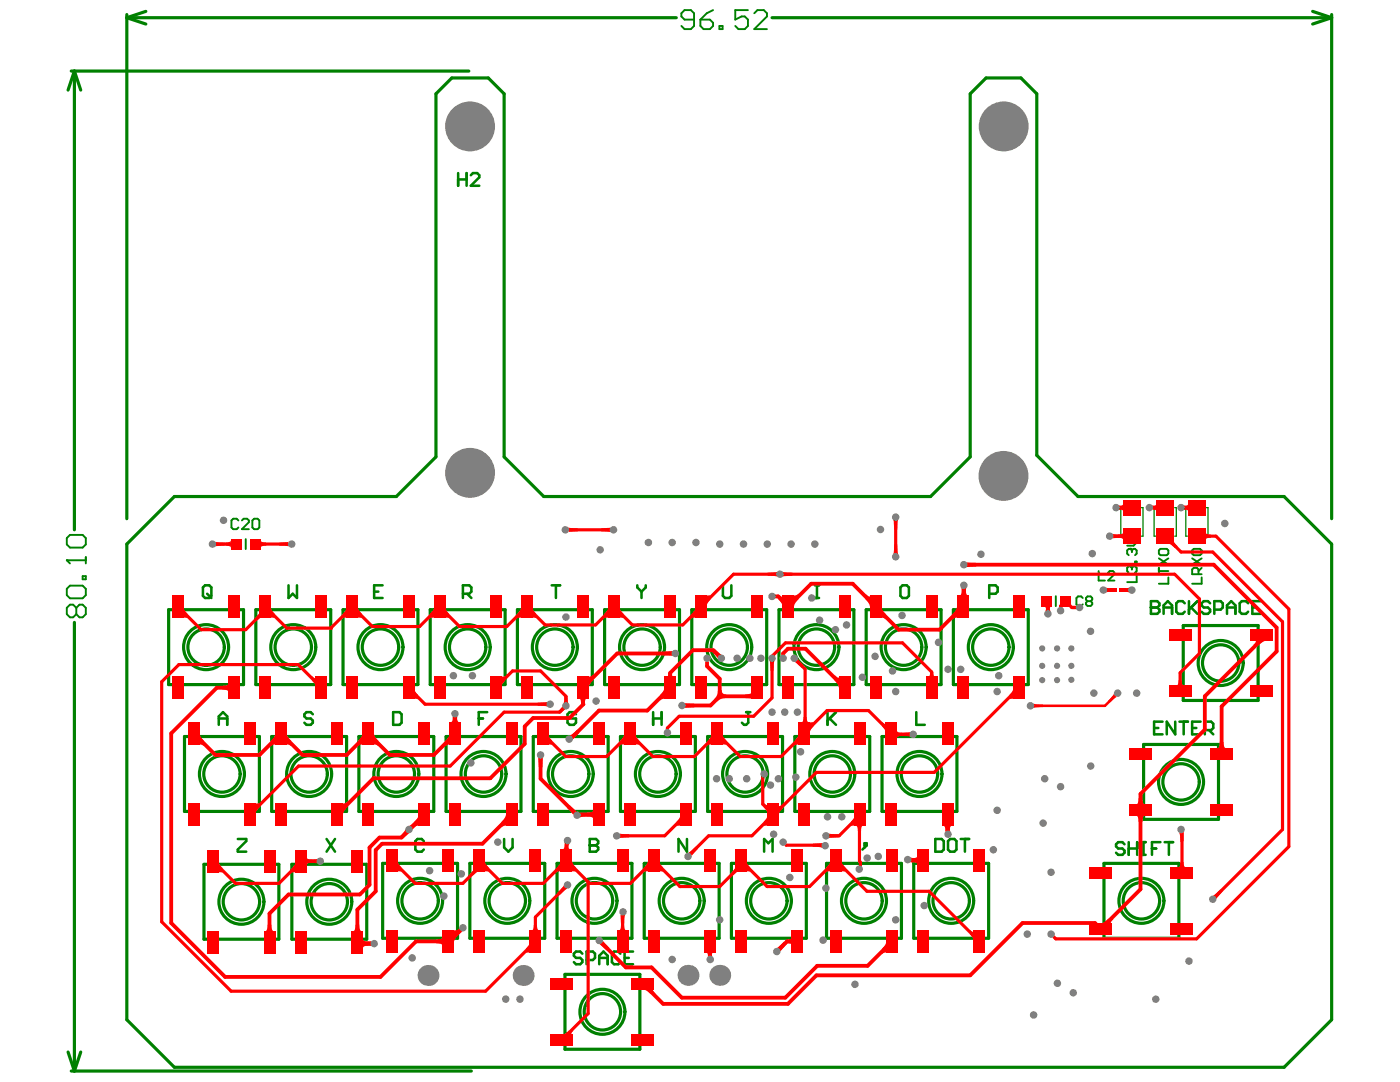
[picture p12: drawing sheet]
<svg xmlns="http://www.w3.org/2000/svg" width="279mm" height="216mm" viewBox="0 0 279 216" stroke-linecap="round" stroke-linejoin="round" font-family="sans-serif">
<g fill="none" stroke="#008000" stroke-width=".63">
<path d="M14.2 14.2h79.4M14.8 14.2l1.3 3.8M14.8 14.2l-1.2 3.8M14.8 14.2v91.5M25.3 2.9v100.6M25.3 3.5l3.8 1.3M25.3 3.5h109.7M29.1 2.3l-3.8 1.2M87 18.7l3.2-3.1h7.2l3.2 3.1v72.5l7.9 7.9h77.2l7.9-7.9v-72.5l3.2-3.1h6.9l3.2 3.1v72.2l8.2 8.2h41.2l9.5 9.5v94.9l-9.5 9.5h-221.5l-9.5-9.5v-94.9l9.5-9.5h44.3l7.9-7.9zM154.1 3.5h111.7M262 2.3l3.8 1.2M265.8 3.5l-3.8 1.3"/>
<path d="M265.8 2.9v100.6M14.8 124.2v89.5M33.7 121.7h14.9v14.9h-14.9zM51.1 121.7h14.9v14.9h-14.9zM68.5 121.7h14.9v14.9h-14.9zM85.9 121.7h14.9v14.9h-14.9zM103.3 121.7h14.9v14.9h-14.9zM120.7 121.7h14.9v14.9h-14.9zM138.1 121.7h14.9v14.9h-14.9zM155.5 121.7h14.9v14.9h-14.9zM172.9 121.7h14.9v14.9h-14.9zM190.3 121.7h14.9v14.9h-14.9z"/>
<path d="M236.1 124.8h15v15h-15zM36.8 147h15v14.9h-15zM54.2 147h15v14.9h-15zM71.6 147h15v14.9h-15zM89 147h15v14.9h-15zM106.4 147h15v14.9h-15zM123.8 147h15v14.9h-15zM141.2 147h15v14.9h-15zM158.6 147h15v14.9h-15zM176 147h15v14.9h-15zM228.2 148.5h15v15h-15zM40.7 172.5h15v14.9h-15z"/>
<path d="M58.2 172.5h15v14.9h-15zM76.4 172.3h14.9v14.9h-14.9zM93.8 172.3h14.9v14.9h-14.9zM111.2 172.3h14.9v14.9h-14.9zM128.6 172.3h14.9v14.9h-14.9zM146 172.3h14.9v14.9h-14.9zM165 172.3h14.9v14.9h-14.9zM182.4 172.3h14.9v14.9h-14.9zM220.3 172.3h15v14.9h-15zM112.8 194.4h14.9v15h-14.9zM13.6 209.9l1.2 3.8M14.2 213.7h79.9"/>
<path d="M16.1 209.9l-1.3 3.8"/>
</g>
<g fill="none" stroke="#008000" stroke-width=".38">
<path d="M13.3 111.8h3.8M14 116.9h2.5l.6 .6v1.3l-.6 .6h-2.5l-.7-.6v-1.3zM16.5 115h.6v.6h-.6zM17.1 111.2v1.2M49 107.6v2M210.7 119v2M231.3 109.8l.3-.3h1.3l.3 .3v.7l-.3 .3h-1.3l-.3-.3zM231.3 113.3v1.3M231.3 113.9h1.9M231.3 111.4l1.9 1.3M233.2 115.2v1.3h-1.9M233.2 111.4l-1.9 1.3"/>
<path d="M237.9 109.8l.3-.3h1.3l.3 .3v.7l-.3 .3h-1.3l-.3-.3zM237.9 111.4l1.9 1.3M239.2 114.6v-1l-.3-.3h-.7l-.3 .3v1h1.9M239.8 115.2v1.3h-1.9M239.8 113.3l-.6 .6M239.8 111.4l-1.9 1.3M15.2 121.3l-.6-.6h-.6l-.7 .6v1.2l.7 .7h.6l.6-.7M15.2 121.3l.7-.6h.6l.6 .6v1.2l-.6 .7h-.6l-.7-.7M15.2 121.3v1.2"/>
</g>
<path d="M224 101.3h-.3v5.7h.3M227.8 101.3h.3v5.7h-.3M230.6 101.3h-.3v5.7h.3M234.4 101.3h.4v5.7h-.4M237 101.3h-.3v5.7h.3M240.8 101.3h.3v5.7h-.3" fill="none" stroke="#008000" stroke-width=".25"/>
<path d="M220.8 117.6v.3" fill="none" stroke="#008000" stroke-width=".5"/>
<g fill="none" stroke="#008000" stroke-width=".51">
<path d="M40.9 116.8h.9l.4 .4v1.7l-.4 .4h-.9l-.4-.4v-1.7zM41.3 118.5l.9 .8M74.7 118.1h.8M76.4 116.8h-1.7v2.5h1.7M110.1 116.8h1.7M110.9 116.8v2.5M162.6 116.8h.9M162.6 119.3h.9M163 116.8v2.5M197.4 118.5h1.3l.4-.4v-.9l-.4-.4h-1.3v2.5M43.7 144.6v-1.7l.8-.8 .8 .8v1.7M43.7 143.4h1.6"/>
<path d="M62.4 142.5l-.4-.4h-.8l-.5 .4v.4l.5 .5h.8l.4 .4v.4l-.4 .4h-.8l-.5-.4M95.5 143.4h.9M97.2 142.1h-1.7v2.5M130.3 143.4h1.7M130.3 142.1v2.5M132 142.1v2.5M165.2 142.1v2.5M165.6 143.4l1.2 1.2M166.8 142.1l-1.6 1.7M65.2 167.4l1.7 2.5M66.9 167.4l-1.7 2.5M100.6 167.4v1.7l.9 .8 .8-.8v-1.7"/>
<path d="M137.1 167.4v2.5l-1.7-2.5v2.5M172.5 168.3h.5v.4h-.5zM173 168.7l-.9 .8"/>
</g>
<circle cx="13.3" cy="111.8" r=".19" fill="#008000"/>
<path d="M13.3 111.8l.7 .6M14 106.7h2.5l.6 .7v1.2l-.6 .7h-2.5l-.7-.7v-1.2zM216.1 119.3l-.3-.3h-.7l-.3 .3v1.3l.3 .3h.7l.3-.3M217 120l-.3-.4v-.3l.3-.3h.7l.3 .3v.3l-.3 .4M217 120l-.3 .3v.3l.3 .3h.7l.3-.3v-.3l-.3-.3M217 120h.7M219.3 113.9v1.9h1.2M221.2 114.3l.3-.4h.6l.3 .4v.3l-1.2 1.2h1.2" fill="none" stroke="#008000" stroke-width=".38"/>
<g fill="none" stroke="#008000" stroke-width=".51">
<path d="M57.6 116.8v2.5l.8-.8 .9 .8v-2.5M92.4 118.5h1.2l.5-.4v-.9l-.5-.4h-1.2v2.5M93.2 118.5l.9 .8M78.5 142.1h1.2l.4 .4v1.7l-.4 .4h-1.2zM47.5 167.4h1.6v.4l-1.6 1.7v.4h1.6M84.6 167.8l-.4-.4h-.9l-.4 .4v1.7l.4 .4h.9l.4-.4M117.7 167.4v2.5h1.3l.4-.4v-.4l-.4-.4h-1.3M116.2 190.3l-.4-.4h-.8l-.5 .4v.4l.5 .4h.8l.4 .5v.4l-.4 .4h-.8l-.5-.4M117.1 191.6h1.2l.4-.5v-.8l-.4-.4h-1.2v2.5M119.6 191.1h1.7M119.6 192.4v-1.7l.8-.8 .9 .8v1.7M123.8 190.3l-.4-.4h-.9l-.4 .4v1.7l.4 .4h.9l.4-.4"/>
<path d="M124.7 191.1h.8M126.3 189.9h-1.6v2.5h1.6"/>
</g>
<circle cx="117.7" cy="168.7" r=".25" fill="#008000"/>
<path d="M127.2 116.8v.4l.8 .9M128 118.1v1.2M128.9 116.8v.4l-.9 .9M144.3 116.8v2.1l.4 .4h.8l.5-.4v-2.1M180.1 116.8h.9l.4 .4v1.7l-.4 .4h-.9l-.4-.4v-1.7zM115 142.5l-.5-.4h-.8l-.4 .4v1.7l.4 .4h.8l.5-.4v-.8h-.9M148.9 142.1h.9M149.3 142.1v2.1l-.4 .4h-.4l-.4-.4M182.9 142.1v2.5h1.7M117.7 167.4h1.3l.4 .4v.5l-.4 .4h-1.3M152.5 169.9v-2.5l.8 .9 .9-.9v2.5" fill="none" stroke="#008000" stroke-width=".51"/>
<path d="M225.6 113h-.3l-.4 .3v.6l.4 .4M226.8 114.9v1.3h-1.9" fill="none" stroke="#008000" stroke-width=".38"/>
<circle cx="225.6" cy="113" r=".19" fill="#008000"/>
<path d="M225.6 113l.3 .3M225.6 109.5h-.3l-.4 .3v.7l.4 .3M225.9 113.3v.3M225.9 113.3l.3-.3h.3l.3 .3v.6l-.3 .4M226.5 112h.3v.4h-.3z" fill="none" stroke="#008000" stroke-width=".38"/>
<circle cx="225.6" cy="109.5" r=".19" fill="#008000"/>
<path d="M47.6 103.9l-.4-.4h-.7l-.3 .4v1.3l.3 .4h.7l.4-.4M48.3 103.9l.3-.4h.7l.4 .4v.3l-1.4 1.4h1.4M50.4 103.9l.3-.4h.7l.4 .4v1.3l-.4 .4h-.7l-.3-.4zM224.9 107.6h1.3l.6 .7-.6 .6h-1.3M225.6 109.5l.3 .3M225.9 109.8v.4M225.9 109.8l.3-.3h.3l.3 .3v.7l-.3 .3" fill="none" stroke="#008000" stroke-width=".38"/>
<path d="M229.7 120v2.5h1.3l.4-.4v-.5l-.4-.4h-1.3M230.3 145.3h.9M232 144h-1.7v2.5h1.7M234.5 144v2.5l-1.6-2.5v2.5M235.4 144h1.7M236.2 144v2.5M237.9 145.3h.9M239.6 144h-1.7v2.5h1.7M240.4 145.7h1.3l.4-.4v-.9l-.4-.4h-1.3v2.5M241.3 145.7l.8 .8" fill="none" stroke="#008000" stroke-width=".51"/>
<circle cx="229.7" cy="121.2" r=".25" fill="#008000"/>
<g fill="none" stroke="#008000" stroke-width=".51">
<path d="M91.4 34.5v2.6M91.4 35.8h1.7M93.1 34.5v2.6M94 35l.4-.5h.8l.5 .5v.4l-1.7 1.7h1.7M229.7 120h1.3l.4 .4v.4l-.4 .4h-1.3M237.3 120v2.5M239 120l-1.7 1.6M251.6 120h-1.7v2.5h1.7M232.2 121.2h1.7M232.2 122.5v-1.7l.9-.8 .8 .8v1.7M236.4 120.4l-.4-.4h-.8l-.4 .4v1.7l.4 .4h.8l.4-.4M237.7 121.2l1.3 1.3"/>
<path d="M241.5 120.4l-.4-.4h-.9l-.4 .4v.4l.4 .4h.9l.4 .4v.5l-.4 .4h-.9l-.4-.4M242.3 121.6h1.3l.4-.4v-.8l-.4-.4h-1.3v2.5M244.9 121.2h1.7M244.9 122.5v-1.7l.8-.8 .9 .8v1.7M249.1 120.4l-.4-.4h-.9l-.4 .4v1.7l.4 .4h.9l.4-.4M249.9 121.2h.9M186.7 167.4h1.2l.5 .4v1.7l-.5 .4h-1.2zM189.6 167.4h.9l.4 .4v1.7l-.4 .4h-.9l-.4-.4v-1.7zM191.7 167.4h1.7M192.6 167.4v2.5M224.4 168.5l-.4-.5h-.8l-.5 .5v.4l.5 .4h.8l.4 .4v.5l-.4 .4h-.8l-.5-.4M225.3 169.3h1.6"/>
<path d="M225.3 168v2.6M226.9 168v2.6M227.8 168h.8M227.8 170.6h.8M228.2 168v2.6M229.9 169.3h.8M231.6 168h-1.7v2.6M232.4 168h1.7M233.3 168v2.6"/>
</g>
<path d="M138.5 3.9h-1.9l-.6-.6v-.7l.6-.6h1.3l.6 .6v2.6l-.6 .6h-1.3l-.6-.6M139.8 3.9h1.9l.6 .6v.7l-.6 .6h-1.3l-.6-.6zM142.3 2l-1.3 .6-1.2 1.3M143.6 5.2h.6v.6h-.6zM149.3 2h-2.6v1.9l1.3-.6h.6l.7 .6v1.3l-.7 .6h-1.2l-.7-.6M150.5 2.6l.7-.6h1.2l.7 .6v.7l-2.6 2.5h2.6" fill="none" stroke="#008000" stroke-width=".38"/>
<g fill="none" stroke="#008000" stroke-width=".63">
<circle cx="41.1" cy="129.1" r="4.5"/>
<circle cx="41.1" cy="129.1" r="3.6"/>
<circle cx="58.5" cy="129.1" r="4.5"/>
<circle cx="58.5" cy="129.1" r="3.6"/>
<circle cx="75.9" cy="129.1" r="4.5"/>
<circle cx="75.9" cy="129.1" r="3.6"/>
<circle cx="93.3" cy="129.1" r="4.5"/>
<circle cx="93.3" cy="129.1" r="3.6"/>
<circle cx="110.7" cy="129.1" r="4.5"/>
<circle cx="110.7" cy="129.1" r="3.6"/>
<circle cx="128.1" cy="129.1" r="4.5"/>
<circle cx="128.1" cy="129.1" r="3.6"/>
<circle cx="145.5" cy="129.1" r="4.5"/>
<circle cx="145.5" cy="129.1" r="3.6"/>
<circle cx="162.9" cy="129.1" r="4.5"/>
<circle cx="162.9" cy="129.1" r="3.6"/>
<circle cx="180.3" cy="129.1" r="4.5"/>
<circle cx="180.3" cy="129.1" r="3.6"/>
<circle cx="197.7" cy="129.1" r="4.5"/>
<circle cx="197.7" cy="129.1" r="3.6"/>
<circle cx="243.6" cy="132.3" r="4.5"/>
<circle cx="243.6" cy="132.3" r="3.6"/>
<circle cx="44.3" cy="154.4" r="4.5"/>
<circle cx="44.3" cy="154.4" r="3.6"/>
<circle cx="61.7" cy="154.4" r="4.5"/>
<circle cx="61.7" cy="154.4" r="3.6"/>
<circle cx="79.1" cy="154.4" r="4.5"/>
<circle cx="79.1" cy="154.4" r="3.6"/>
<circle cx="96.5" cy="154.4" r="4.5"/>
<circle cx="96.5" cy="154.4" r="3.6"/>
<circle cx="113.9" cy="154.4" r="4.5"/>
<circle cx="113.9" cy="154.4" r="3.6"/>
<circle cx="131.3" cy="154.4" r="4.5"/>
<circle cx="131.3" cy="154.4" r="3.6"/>
<circle cx="148.7" cy="154.4" r="4.5"/>
<circle cx="148.7" cy="154.4" r="3.6"/>
<circle cx="166.1" cy="154.4" r="4.5"/>
<circle cx="166.1" cy="154.4" r="3.6"/>
<circle cx="183.5" cy="154.4" r="4.5"/>
<circle cx="183.5" cy="154.4" r="3.6"/>
<circle cx="235.7" cy="156" r="4.5"/>
<circle cx="235.7" cy="156" r="3.6"/>
<circle cx="48.2" cy="179.9" r="4.5"/>
<circle cx="48.2" cy="179.9" r="3.6"/>
<circle cx="65.7" cy="179.9" r="4.5"/>
<circle cx="65.7" cy="179.9" r="3.6"/>
<circle cx="83.8" cy="179.7" r="4.5"/>
<circle cx="83.8" cy="179.7" r="3.6"/>
<circle cx="101.2" cy="179.7" r="4.5"/>
<circle cx="101.2" cy="179.7" r="3.6"/>
<circle cx="118.6" cy="179.7" r="4.5"/>
<circle cx="118.6" cy="179.7" r="3.6"/>
<circle cx="136" cy="179.7" r="4.5"/>
<circle cx="136" cy="179.7" r="3.6"/>
<circle cx="153.4" cy="179.7" r="4.5"/>
<circle cx="153.4" cy="179.7" r="3.6"/>
<circle cx="172.4" cy="179.7" r="4.5"/>
<circle cx="172.4" cy="179.7" r="3.6"/>
<circle cx="189.8" cy="179.7" r="4.5"/>
<circle cx="189.8" cy="179.7" r="3.6"/>
<circle cx="227.8" cy="179.7" r="4.5"/>
<circle cx="227.8" cy="179.7" r="3.6"/>
<circle cx="120.2" cy="201.9" r="4.5"/>
<circle cx="120.2" cy="201.9" r="3.6"/>
</g>
<g fill="#f00">
<path d="M44.3 136.8a1.01 1.01 0 0 0 1.3-.5v1.9a1.01 1.01 0 0 0-1.3-.6z"/>
<path d="M51 160.3l.8-.1a1.84 1.84 0 0 1-.6 1.7l-.2 .7z"/>
<path d="M55.7 108.3l1.9-.2v1l-1.9-.2z"/>
<path d="M61.2 171a.85 .85 0 0 0 1.1 .5v.7h-.4a.6 .6 0 0 0-.7 .4z"/>
<path d="M62.3 134.9a.48 .48 0 0 0 .7 .3v-.2v2.2l-.1-.6-.6-.8z"/>
<path d="M70.9 184.5h.8a1.01 1.01 0 0 0 .6 1.3h-1.9a1.01 1.01 0 0 0 .5-1.3z"/>
<path d="M68.4 160.3l.5-.1 .4-.2a2.2 2.2 0 0 1-.7 1.9l-.2 .9z"/>
<path d="M87.1 187.5a1.01 1.01 0 0 0 1.3-.6v1.9a1.01 1.01 0 0 0-1.3-.6z"/>
<path d="M91.6 185.2l.7 .7-1.4 1.2-.5-.5z"/>
<path d="M90.5 185.6l1-.1a2.2 2.2 0 0 1-.7 2l-.3 .8z"/>
<path d="M100 135l.8-.1a1.84 1.84 0 0 1-.6 1.7l-.2 .6z"/>
<path d="M106.5 184.6h.7v.4a.6 .6 0 0 0 .4 .6h-1.5a.84 .84 0 0 0 .4-1z"/>
<path d="M107.4 151.2h1l-.1 1.9h-.8z"/>
<path d="M112.5 176.6l.7 .7-1.5 1.3-.4-.5z"/>
<path d="M112.6 138.9h.7l.1 1.4h-.9z"/>
<path d="M112.2 141l.6 .6-.9 .7-.4-.4z"/>
<path d="M115.7 162.1l1.8 .1 .2 .7-1.9 .2z"/>
<path d="M117.1 162.2a1.01 1.01 0 0 0 1.3-.6v1.9a1.01 1.01 0 0 0-1.3-.6z"/>
<path d="M115.6 139.4h1.5l-.3 .3-.1 .7h-.7a.95 .95 0 0 0-.3-1z"/>
<path d="M117.4 135l.6-.1 .4-.2a2.2 2.2 0 0 1-.7 1.9l-.3 .9z"/>
<path d="M120 105.4l1.9-.2v1l-1.9-.2z"/>
<path d="M136.7 140.3l1.8 .1v.8l-1.8 .1z"/>
<path d="M141.3 189l.7-.1 .1 1.6 .1 .4h-1z"/>
<path d="M140.9 190.1h1.5a.84 .84 0 0 0-.4 1h-.7v-.4a.59 .59 0 0 0-.4-.6z"/>
<path d="M142.1 130l.5-.5 1.3 1.1-.7 .7z"/>
<path d="M141 118.8l.8-.1a1.84 1.84 0 0 1-.6 1.7l-.2 .7z"/>
<path d="M152.4 160.2a.48 .48 0 0 0 .8 .3v-.2v2.3l-.2-.7-.6-.8z"/>
<path d="M157.1 187.5l.6-.1 .3-.2v1.3l-.3-.2-.6-.1z"/>
<path d="M155.4 160.5a.26 .26 0 0 0 .2 .4 .26 .26 0 0 0 .3-.2l.3-.3a1.84 1.84 0 0 1-.6 1.7l-.2 .7z"/>
<path d="M158.4 118.8l.5-.1 .4-.2a2.2 2.2 0 0 1-.6 1.9l-.3 .9z"/>
<path d="M155.6 118.7a.36 .36 0 0 0 .2 .4 .36 .36 0 0 0 .4-.2v-.1v2.5l-.2-.9-.7-.8z"/>
<path d="M156.2 114.1l1.9 .2v.6l-1.9 .2z"/>
<path d="M161.6 144.1l.8-.1a1.84 1.84 0 0 1-.6 1.7l-.2 .7z"/>
<path d="M165.4 166.3l1.9 .2v.6l-1.9 .2z"/>
<path d="M166.5 134.7l.7 .5h.2v-.2l.1 2.5-.3-.9-.7-.8z"/>
<path d="M170.7 164.7h1.6a.84 .84 0 0 0-.5 1.1h-.6v-.4a.59 .59 0 0 0-.5-.7z"/>
<path d="M172.7 118.5l.7 .5h.2v-.2v2.5l-.2-.9-.7-.8z"/>
<path d="M176 144a.48 .48 0 0 0 .8 .3v-.2v2.3l-.2-.7-.6-.8z"/>
<path d="M178.4 108.6h.7l.1 1.9h-.9z"/>
<path d="M178.3 103.8h.9l-.1 1.9h-.7z"/>
<path d="M181.7 171.1l1.9 .2-.1 .7h-1.8z"/>
<path d="M181.8 171.3a1.01 1.01 0 0 0 1.3-.6v1.9a1.01 1.01 0 0 0-1.3-.6z"/>
<path d="M179.8 146.2l1.9-.2v1l-1.9-.2z"/>
<path d="M188.7 164.1l.8-.1 .2 1.9h-1z"/>
<path d="M185.6 134.1h.7a.84 .84 0 0 0 .2 .9h-1.2l.2-.2z"/>
<path d="M193.6 185.5a.49 .49 0 0 0 .7 .3v-.2v2.3l-.2-.7-.5-.8z"/>
<path d="M206.2 140.3l.6 .2 1.3 .1v.5l-1.9 .2z"/>
<path d="M208.8 120.3h.6l.3 1.7h-1.1z"/>
<path d="M208.3 121h1.5l-.3 .3-.1 .8h-.6v-.4a.59 .59 0 0 0-.5-.7z"/>
<path d="M213.9 120.9h.9v.7l-.9-.1z"/>
<path d="M211.5 121h.8l-.2 .2-.1 .7h-.7z"/>
<path d="M222.3 138.4l.7 .7-.5 .2-1 .9-.4-.3 1-1.1z"/>
<path d="M222 106.5l1.9 .2v.6l-1.9 .2z"/>
<path d="M223.1 106.7l.4-.1a.6 .6 0 0 0 .7-.4v1.6a.85 .85 0 0 0-1.1-.5z"/>
<path d="M223.3 100.8l1.9 .2v.6l-1.9 .2z"/>
<path d="M223.1 101h.4a.6 .6 0 0 0 .7-.5v1.6a.85 .85 0 0 0-1.1-.5z"/>
<path d="M227.2 159.2h.8a1.01 1.01 0 0 0 .6 1.3h-1.9a1.01 1.01 0 0 0 .5-1.3z"/>
<path d="M236.3 100.8l1.9 .2v.6l-1.9 .2z"/>
<path d="M236.1 101h.4a.6 .6 0 0 0 .6-.5v1.6a.85 .85 0 0 0-1-.5z"/>
<path d="M240.6 106.2a.85 .85 0 0 0 1.1 .5v.6h-.4a.6 .6 0 0 0-.7 .5z"/>
<path d="M36.6 121l.2 .7 .6 .7v.9l-.8-.1z"/>
<path d="M39.8 146.1l.2 .8 .7 .9v1.1l-.4-.3-.5-.1z"/>
<path d="M43.7 171.8l.2 .7 .5 .8v.8l-.7-.1z"/>
<path d="M45 108.3l.4-.1a.6 .6 0 0 0 .7-.4v1.6a.85 .85 0 0 0-1.1-.5z"/>
<path d="M51.8 121.7l.8 1.5a.69 .69 0 0 0-1 .4l-.5 .4v-.8a1.81 1.81 0 0 0 .8-1.4z"/>
<path d="M52 107.8a.85 .85 0 0 0 1.1 .5v.6h-.4a.6 .6 0 0 0-.7 .5z"/>
<path d="M57.2 146.1l.2 .8 .7 .9v1.1l-.4-.3-.5-.1z"/>
<path d="M55 146.1v2.4l-.5 .1-.4 .3a2.2 2.2 0 0 1 .7-2z"/>
<path d="M54 121l.2 .7 .6 .7v.9l-.8-.1z"/>
<path d="M59 171.8v2.2l-.7 .1a1.83 1.83 0 0 1 .5-1.6z"/>
<path d="M72.4 146.1v2.4l-.5 .1-.4 .3a2.2 2.2 0 0 1 .7-2z"/>
<path d="M71.4 121l.2 .7 .6 .7v.9l-.8-.1z"/>
<path d="M69.2 121v2.2l-.7 .1a1.84 1.84 0 0 1 .5-1.6z"/>
<path d="M74.6 146.1l.2 .8 .7 .9v1.1l-.4-.3-.5-.1z"/>
<path d="M79.3 171.6l.2 .7 .6 .8v.9l-.8-.1z"/>
<path d="M82.6 137.2l.2 .7 .6 .7v.9l-.8-.1z"/>
<path d="M86.6 121v2.2l-.7 .1a1.84 1.84 0 0 1 .5-1.6z"/>
<path d="M90.3 143h1l-.1 1.9h-.8z"/>
<path d="M89.8 146.1v2.4l-.5 .1-.4 .3a2.2 2.2 0 0 1 .7-2z"/>
<path d="M90.4 142.8h.8a1.01 1.01 0 0 0 .6 1.3h-1.9a1.01 1.01 0 0 0 .5-1.3z"/>
<path d="M88.8 121l.2 .7 .6 .7v.9l-.8-.1z"/>
<path d="M94.5 173l1.4 .9a1.02 1.02 0 0 0-1 .4l-.4 .3-.7-.2 .8-.9z"/>
<path d="M96.7 171.6l.2 .7 .6 .8v.9l-.8-.1z"/>
<path d="M101 162.3v2.4l-.9 .4a2.2 2.2 0 0 1 .7-2z"/>
<path d="M105.8 187.8l-.1 2.3-.7 .1a1.84 1.84 0 0 1 .6-1.7z"/>
<path d="M106.2 121l.2 .7 .6 .7v.9l-.8-.1z"/>
<path d="M111.9 171.6v2.3l-.7 .1a1.84 1.84 0 0 1 .6-1.7z"/>
<path d="M112.7 168.2l1 .1a2.55 2.55 0 0 0-.3 2l-.7-.3z"/>
<path d="M112.7 168.4h.7v.4a.6 .6 0 0 0 .4 .7h-1.6a.85 .85 0 0 0 .5-1.1z"/>
<path d="M109.4 146.3l.2 .7 .6 .8v.9l-.8-.2z"/>
<path d="M114.1 171.6l.2 .7 .6 .8v.9l-.8-.1z"/>
<path d="M119.6 188.4l.7-.7 1.3 1.4-.6 .5z"/>
<path d="M121.4 121v2.2l-.7 .1a1.84 1.84 0 0 1 .5-1.6z"/>
<path d="M126.8 146.3l.2 .7 .6 .8v.9l-.8-.2z"/>
<path d="M131.5 171.6l.2 .7 .6 .8v.9l-.8-.1z"/>
<path d="M132.6 137v2.4l-.9 .4a2.2 2.2 0 0 1 .7-2z"/>
<path d="M135.8 162.5v2.2l-.8 .1a1.84 1.84 0 0 1 .6-1.6z"/>
<path d="M138.8 121v2.2l-.7 .1a1.84 1.84 0 0 1 .5-1.6z"/>
<path d="M142 146.4v2.1l-.8 .2a1.84 1.84 0 0 1 .6-1.6z"/>
<path d="M146.7 172.7l1.1 1.2a.84 .84 0 0 0-1 .3l-.4 .4-.4-.5a1.64 1.64 0 0 0 .8-1.3z"/>
<path d="M153.2 162.5v2.2l-.8 .1a1.84 1.84 0 0 1 .6-1.6z"/>
<path d="M155.1 189.1l1.4-1.2 .5 .5-1.2 1.4z"/>
<path d="M159.4 146.3v2.2l-.8 .2a1.84 1.84 0 0 1 .6-1.7z"/>
<path d="M162.3 168.3l1.8-.1v1a3.1 3.1 0 0 0-1.9-.2z"/>
<path d="M160.4 143.1h.6v.4a.6 .6 0 0 0 .5 .6h-1.6a.84 .84 0 0 0 .5-1z"/>
<path d="M167.9 171.6l.2 .7 .6 .8v.9l-.8-.1z"/>
<path d="M165.7 171.6v2.3l-.7 .1a1.84 1.84 0 0 1 .5-1.7z"/>
<path d="M170.6 162.5v2.2l-.8 .1a1.84 1.84 0 0 1 .6-1.6z"/>
<path d="M176.9 187.6v2.5l-.9 .3a2.2 2.2 0 0 1 .7-2z"/>
<path d="M175.8 120.8l.3 .8 .6 .9v1.1l-.4-.3-.5-.1z"/>
<path d="M192.9 112.2l1.9 .1v.8l-1.9 .1z"/>
<path d="M191.9 117.4h.9l-.1 1.8h-.7z"/>
<path d="M191 120.8v2.4l-.5 .1-.4 .3a2.2 2.2 0 0 1 .7-2z"/>
<path d="M192 117.5h.7a1.18 1.18 0 0 0 .4 1.3h-1.7a1.01 1.01 0 0 0 .6-1.3z"/>
<path d="M202.3 137.2l-.1 2.2-.7 .1a1.83 1.83 0 0 1 .6-1.6z"/>
<path d="M220.7 117.2l1.5 .2v.7l-1.5 .2z"/>
<path d="M220.5 117.4h1.1v.7h-1.1z"/>
<path d="M226.7 162.7h1.9a1.01 1.01 0 0 0-.6 1.3h-.8a1.01 1.01 0 0 0-.5-1.3z"/>
<path d="M233 108.6l1.3-1a.78 .78 0 0 0 .3 1l.4 .4-.6 .3a1.67 1.67 0 0 0-1.3-.8z"/>
<path d="M242.1 178.7l1.5-1.2 .4 .4-1.2 1.5z"/>
<path d="M243.4 148h.8a1.01 1.01 0 0 0 .5 1.3h-1.8a1.01 1.01 0 0 0 .5-1.3z"/>
<path d="M43 108.1l1.9 .2v.6l-1.9 .2z"/>
<path d="M53.4 184.5h.8a1.01 1.01 0 0 0 .5 1.3h-1.9a1.01 1.01 0 0 0 .6-1.3z"/>
<path d="M61.4 171.5l1.9-.1v.9l-1.9-.1z"/>
<path d="M72.2 187.9l1.9-.1v1l-1.9-.1z"/>
<path d="M107.3 140.2l1.9-.2v1l-1.9-.2z"/>
<path d="M112.1 206.4l.7-.2 .7-.6h.9a.48 .48 0 0 0-.3 .8h.2z"/>
<path d="M128.1 197.4h2.3a.45 .45 0 0 0 .3 .7l.2 .2a2.2 2.2 0 0 1-2-.7z"/>
<path d="M123.9 184.6h.7v.4a.6 .6 0 0 0 .4 .6h-1.5a.84 .84 0 0 0 .4-1z"/>
<path d="M123.6 166.3l1.9 .2v.6l-1.9 .2z"/>
<path d="M113.2 161.2l.5-.5 1.4 1.2-.7 .7z"/>
<path d="M113.7 146.7a3 3 0 0 0 1.5-1.1l.4 .7-1.3 1.2z"/>
<path d="M113.4 105.2l1.9 .2v.6l-1.9 .2z"/>
<path d="M137.4 170.1l1.4-1.2 .5 .5-1.2 1.4z"/>
<path d="M133.4 134.3h.7l.2 .7h-1.1z"/>
<path d="M132.3 130l1.9-.1v1l-1.9-.1z"/>
<path d="M153.2 114.3l1.9-.2v1l-1.9-.2z"/>
<path d="M188.2 164.7h1.9a1.01 1.01 0 0 0-.6 1.3h-.8a1.01 1.01 0 0 0-.5-1.3z"/>
<path d="M179 145.7a.85 .85 0 0 0 1.1 .5v.6l-.4 .1a.6 .6 0 0 0-.7 .4z"/>
<path d="M229.9 100.8l1.9 .2v.6l-1.9 .2z"/>
<path d="M229.7 101h.4a.6 .6 0 0 0 .7-.5v1.6a.85 .85 0 0 0-1.1-.5z"/>
<path d="M235.6 172h.6v.4a.6 .6 0 0 0 .5 .7h-1.6a.84 .84 0 0 0 .5-1.1z"/>
<path d="M235.3 166.1l.9-.1v1.9l-.6 .1-.1-1.3z"/>
<path d="M235.2 135.7h.6l.1 .4a.6 .6 0 0 0 .4 .7h-1.6a.85 .85 0 0 0 .5-1.1z"/>
<path d="M72.4 187.3a1.01 1.01 0 0 0 1.3 .6v.8a1.01 1.01 0 0 0-1.3 .5z"/>
<path d="M80.9 165.5l-1.1 1.4 .6 .5 1.3-1.1v-1.5l1.5-1.3 .4 .6-1.2 1.4z"/>
<path d="M83.6 162.3v2.4l-.9 .4a2.2 2.2 0 0 1 .7-2z"/>
<path d="M104 121v2.2l-.7 .1a1.84 1.84 0 0 1 .5-1.6z"/>
<path d="M123.8 182.5h1l-.2 .6v1.4l-.7-.1z"/>
<path d="M129.3 171.6v2.3l-.7 .1a1.84 1.84 0 0 1 .6-1.7z"/>
<path d="M124.6 146.3v2.2l-.8 .2a1.84 1.84 0 0 1 .6-1.7z"/>
<path d="M123.6 121l.2 .7 .6 .7v.9l-.8-.1z"/>
<path d="M148.9 171.6l.2 .7 .6 .8v.9l-.8-.1z"/>
<path d="M143.3 137.9l.7-.3a.81 .81 0 0 0 .9 1l-.2 .7-.8 .2-.7 .5-.6-.6 .5-.7z"/>
<path d="M144.2 146.3l.2 .7 .6 .8v.9l-.8-.2z"/>
<path d="M148.8 138.6a1.01 1.01 0 0 0 1.2-.6v1.4l-1.2-.1z"/>
<path d="M153.6 131.9h1l-.2 1.9h-.6z"/>
<path d="M158.6 132.1l.7-.7 1.2 1.5-.5 .4z"/>
<path d="M219.5 184.3l.8-.3 .9-.7h1l-.5 .7v.2l.2 .1z"/>
<path d="M223.9 117.4l1.5-.2v1.1l-1.5-.2z"/>
<path d="M224.5 117.4h1.1v.7h-1.1z"/>
<path d="M250.3 127.8h2.6a2.99 2.99 0 0 0-1.9 1.2l-.8-.3a.57 .57 0 0 0 .3-.9z"/>
</g>
<g fill="none" stroke="#f00" stroke-width=".63">
<path d="M208.8 120l.3 .3v2.2M66.1 125.2v.1M112.9 138.9v1.9l-1.2 1.3M185.9 134.1v3.1M213.9 121.2l-1.3-1.2-.9 .9v1M133.2 145.3v.9M143.1 146.3v.1M152.5 154.4l-.3 .3M160.7 146.2l-.2 .1M177.9 146.3l.2 .2M95.6 171.7v1.3M113.3 167.7l-.3 .3"/>
<path d="M117.4 176l.3 .3M147.8 171.7v1M164.8 166.8h2.7M171.5 171.8l.2 .2v1.2l-.2 .2M171.7 162.5l-.2 .2M141.6 191.4l.1 .1"/>
</g>
<g fill="none" stroke="#f00" stroke-width=".76">
<path d="M155.3 119l2 2M133.7 134.3v2.9M143.6 138.9l-1.8 1.9M157.2 129.4l-.9 1v.9M192.4 120.8l-.3 .2M90.8 146.3h.1M116.3 140.4l.1 .1M115.3 162.5l-.1 .2M181.2 171.5l.1 .2h2.9M189.1 166.4l.1 .1M71.3 188l.3 .3M92.4 185.1l-2.7 2.7h-.3"/>
<path d="M122.3 190.4h.1M157.1 187.8h2"/>
</g>
<circle cx="225.9" cy="117.7" r=".32" fill="#f00"/>
<g fill="none" stroke="#f00" stroke-width=".63">
<path d="M42.4 108.6h4.7M51 108.6h7.2M112.8 105.7h9.6M178.8 103.2v7.9M223.9 117.7h2M235.7 101.3h3.2M239.4 119.5v10.9M32.3 136v47.9M40.1 125.7h8.9M52.9 121v.8M57.2 125.3h8.9M74.3 125h9.4"/>
<path d="M91.7 125h9.4M107.9 133.9h-5.6l-3.4 3.3M154.1 131v.3M160.7 133.5v12.7M213.9 121.2h1.6M256 124.1v41.4M257.2 121.5v47.4M112.9 151h8.2M135.5 142.9h14.9M152.2 154.7v5.8l2.1 2h.2M178.1 146.5h4.1M60.1 171.8h3.8"/>
<path d="M100.3 176.3h8.1M113 168v3.7M117.4 176v26.2M117.7 176.3h8.1M135.7 176.9h7.9M141.4 166.8h8.7M153.1 176.9h8.5M156.3 168l.6 .6M171.5 162.7v9.1M173 177.9h12.4M235.7 165.5l.2 .2v8.4M106.8 183v4.8"/>
<path d="M124.3 182l-.1 .1M141.6 187.8v3.6M209.8 186.4l.9 .9"/>
</g>
<g fill="none" stroke="#f00" stroke-width=".76">
<path d="M154.1 119h1.2M161.9 116.5h8.3M192.4 116.8v4M43.3 137.2h3.4M116.3 137.2v3.2M138.3 129.7h4.1l1.6 1.6M141.1 131.3v1.6l2.5 2.6v3.4h7.5v-1.7M157.2 129.4h3.6M179.3 125.7h8.2M251.7 126.7v1M254.8 125.2v4.8M34.2 146.3v37.9"/>
<path d="M60.4 150.6h8.8M77.8 150.6h8.8M90.8 142.4v3.9M106.4 143.3l-1.7 1.6v3.5M107.9 150.6v4.8M113.6 147.5h.2M119.5 141.8h9.7M136.1 140.8h5.7M227.6 158.4v19M243.8 141v9.4M57.6 178.5l-3.8 3.8v5.7M75.7 167.1h4.4"/>
<path d="M76.2 168.4l-1.2 1.2v8.3M115.3 162.5h4.2M189.1 162.5v3.9M71.3 181.5v6.5M71.6 188.3h3.1M83 187.8h6.4M119.6 187.7l2.7 2.7M122.3 190.4l2.6 2.6h5.1M157.1 187.8l-2.1 2.1M218.5 184.2l1.2 1.2"/>
</g>
<path d="M223 138.3l-2.5 2.5" fill="none" stroke="#f00" stroke-width=".51"/>
<circle cx="220.2" cy="117.7" r=".32" fill="#f00"/>
<g fill="none" stroke="#f00" stroke-width=".63">
<path d="M220.2 117.7h2M221.5 107h4.4M222.7 101.3h3.2M229.4 101.3h3.1M232.5 107l3.2 3.1h6.3l14 14M238.9 107h3.8l14.5 14.5M239.4 119.5l-5-4.9h-88l-10.1 10.1h-10.1l-3.7-3.7-3.6 3.7h-10.1l-3.7-3.7-4 4M32.3 136l3.4-3.4h23.8l4.6 4.6M35.5 121l4.6 4.7M52.9 121l4.3 4.3M52.9 121.8l-3.9 3.9M74.3 125l-4-4-4.2 4.2"/>
<path d="M81.5 137.2l3.3 3.3h25M83.7 125l4-4 4 4M107.9 133.9l5 5M154.1 131.3v8l-3.7 3.6M154.1 131l2.7-2.7h23.3l5.8 5.8M158.5 131.3l2.2 2.2M203.3 137.2l-16.9 16.9h-23.5l-8.4 8.4M239.4 130.4l-3.9 3.9v3.6M108.3 146.3l4.6 4.7M111.7 142.1h-11.1l-10.7 10.8h-30.3l-9.7 9.6M135.5 142.9l-2.3 2.4M143.1 146.3l4.6 4.7h8.2l4.6-4.7"/>
<path d="M143.1 146.4l-4.5 4.6h-8.3l-4.6-4.7-4.6 4.7M160.7 146.2l4.4-4.4h8.2l4.6 4.5M42.6 171.8l4.4 4.5h8.7l4.4-4.5M78.2 171.7l4.7 4.6h9.5l3.2-3.3M95.6 171.7l4.7 4.6M113.3 176.6l-6.5 6.4M117.4 176l-4.4-4.3-4.6 4.6M125.8 176.3l4.6-4.6 5.3 5.2M136.9 162.5l-4.2 4.3h-9.6M141.4 166.8l-4.1 4.1M147.8 172.7l-4.2 4.2M147.8 171.7l5.3 5.2"/>
<path d="M154.3 162.5l-4.2 4.3M156.9 168.6l7.8 .1M161.6 176.9l5.2-5.2 6.2 6.2M171.5 162.7l-4 4.1M185.4 177.9l10 9.9M256 165.5l-14 13.9M257.2 168.9l-18.4 18.4h-28.1M32.3 183.9l13.8 13.9h50.8l9.9-10M124.2 182.1v5.7M117.4 202.2l-5.3 5.3"/>
</g>
<g fill="none" stroke="#f00" stroke-width=".76">
<path d="M161.9 116.5l-4.6 4.5M170.2 116.5l9.1 9.2M192.4 112.7h49.8l12.6 12.5M43.3 137.2l-9.1 9.1M133.7 137.2l-4.5 4.6M134.8 130.4h-11.6l-6.9 6.8M138.3 129.7l-4.6 4.6M160.8 129.4l7.7 7.8M192.1 121l-4.6 4.7M251.7 127.7l-11.2 11.2v6.7l-12.9 12.8M254.8 130l-11 11M38.7 146.3l4.3 4.3h8.8l4.3-4.3 4.3 4.3"/>
<path d="M69.2 150.6l4.3-4.3 4.3 4.3M90.9 146.3l-4.3 4.3M104.7 148.4l-6.8 6.9h-23.4l-7.2 7.2M107.9 155.4l7.3 7.3M116.4 140.5l-2.7 2.8h-7.3M119.5 141.8l-5.7 5.7M75 177.9l-3.7 3.6M75.7 167.1l-2 2v7.5l-1.9 1.9h-14.2M84.7 162.5l-4.6 4.6M102.1 162.5l-5.8 5.9h-20.1M227.6 177.4l-7.9 8M34.2 184.2l10.7 10.7h31l7.1-7.1"/>
<path d="M178 187.8l-4.8 4.9h-10.1l-6.4 6.4h-20.6l-6.1-6.1M218.5 184.2h-14.4l-10.5 10.4h-30.7l-5.7 5.7h-24.9l-4-4"/>
</g>
<path d="M205.6 140.8h14.9" fill="none" stroke="#f00" stroke-width=".51"/>
<g fill="#808080">
<circle cx="187.3" cy="128.2" r=".75"/>
<circle cx="199.3" cy="134.8" r=".75"/>
<circle cx="189.2" cy="133.6" r=".75"/>
<circle cx="191.7" cy="133.6" r=".75"/>
<circle cx="200.3" cy="95" r="5"/>
<circle cx="200.3" cy="25.2" r="5"/>
<circle cx="93.8" cy="25.2" r="5"/>
<circle cx="93.8" cy="94.4" r="5"/>
<circle cx="213.8" cy="132.9" r=".62"/>
<circle cx="211" cy="132.9" r=".62"/>
<circle cx="211" cy="135.7" r=".62"/>
<circle cx="208" cy="135.7" r=".62"/>
<circle cx="211" cy="129.4" r=".62"/>
<circle cx="213.8" cy="129.4" r=".62"/>
<circle cx="208" cy="132.9" r=".62"/>
<circle cx="208" cy="129.4" r=".62"/>
<circle cx="213.8" cy="135.6" r=".62"/>
<circle cx="58.2" cy="108.6" r=".75"/>
<circle cx="229.4" cy="101.3" r=".75"/>
<circle cx="222.7" cy="101.3" r=".75"/>
<circle cx="235.7" cy="101.3" r=".75"/>
<circle cx="129.4" cy="108.3" r=".75"/>
<circle cx="134.1" cy="108.3" r=".75"/>
<circle cx="148.4" cy="108.6" r=".75"/>
<circle cx="157.9" cy="108.6" r=".75"/>
<circle cx="162.6" cy="108.6" r=".75"/>
<circle cx="153.1" cy="108.6" r=".75"/>
<circle cx="143.6" cy="108.6" r=".75"/>
<circle cx="138.9" cy="108.3" r=".75"/>
<circle cx="215.5" cy="121.2" r=".75"/>
<circle cx="211.7" cy="121.9" r=".75"/>
<circle cx="220.2" cy="117.7" r=".75"/>
<circle cx="225.9" cy="117.7" r=".75"/>
<circle cx="178.8" cy="111.1" r=".75"/>
<circle cx="82.3" cy="191.1" r=".75"/>
<circle cx="42.4" cy="108.6" r=".75"/>
<circle cx="44.6" cy="103.8" r=".75"/>
<circle cx="154.4" cy="166.5" r=".75"/>
<circle cx="141.1" cy="131.3" r=".75"/>
<circle cx="163.6" cy="123.8" r=".75"/>
<circle cx="159.1" cy="142.1" r=".75"/>
<circle cx="242" cy="179.4" r=".75"/>
<circle cx="209.8" cy="186.4" r=".75"/>
<circle cx="214.2" cy="198.1" r=".75"/>
<circle cx="211" cy="196.2" r=".75"/>
<circle cx="205.6" cy="140.8" r=".75"/>
<circle cx="209.1" cy="122.5" r=".75"/>
<circle cx="237.3" cy="191.8" r=".75"/>
<circle cx="63.9" cy="171.8" r=".75"/>
<circle cx="144" cy="131.3" r=".75"/>
<circle cx="154.1" cy="119" r=".75"/>
<circle cx="113.3" cy="176.6" r=".75"/>
<circle cx="123.1" cy="166.8" r=".75"/>
<circle cx="133.2" cy="146.2" r=".75"/>
<circle cx="112.9" cy="140.8" r=".75"/>
<circle cx="90.8" cy="142.4" r=".75"/>
<circle cx="90.5" cy="134.8" r=".75"/>
<circle cx="94.3" cy="134.8" r=".75"/>
<circle cx="208.2" cy="164.2" r=".75"/>
<circle cx="235.7" cy="165.5" r=".75"/>
<circle cx="182.2" cy="146.5" r=".75"/>
<circle cx="141.7" cy="191.5" r=".75"/>
<circle cx="109.8" cy="140.5" r=".75"/>
<circle cx="113.6" cy="147.5" r=".75"/>
<circle cx="81.6" cy="165.5" r=".75"/>
<circle cx="205" cy="186.4" r=".75"/>
<circle cx="184.5" cy="180.7" r=".75"/>
<circle cx="211.7" cy="157" r=".75"/>
<circle cx="208.5" cy="155.4" r=".75"/>
<circle cx="189.2" cy="166.5" r=".75"/>
<circle cx="124.3" cy="182" r=".75"/>
<circle cx="137.3" cy="170.9" r=".75"/>
<circle cx="152.5" cy="154.4" r=".75"/>
<circle cx="155.7" cy="114.6" r=".75"/>
<circle cx="88.6" cy="178.8" r=".75"/>
<circle cx="175.3" cy="170.9" r=".75"/>
<circle cx="147.1" cy="131.3" r=".75"/>
<circle cx="166.7" cy="125.7" r=".75"/>
<circle cx="154.1" cy="131.3" r=".75"/>
<circle cx="156.3" cy="131.3" r=".75"/>
<circle cx="112.9" cy="123.1" r=".75"/>
<circle cx="158.8" cy="155.1" r=".75"/>
<circle cx="218.3" cy="138.3" r=".75"/>
<circle cx="209.8" cy="174.1" r=".75"/>
<circle cx="92.1" cy="174.4" r=".75"/>
<circle cx="119.6" cy="187.7" r=".75"/>
<circle cx="170.6" cy="196.4" r=".75"/>
<circle cx="115.2" cy="162.7" r=".75"/>
<circle cx="74.7" cy="188.3" r=".75"/>
<circle cx="92.4" cy="185.1" r=".75"/>
<circle cx="154.1" cy="142.1" r=".75"/>
<circle cx="156.6" cy="142.1" r=".75"/>
<circle cx="149.6" cy="131.3" r=".75"/>
<circle cx="158.5" cy="131.3" r=".75"/>
<circle cx="151.9" cy="131.3" r=".75"/>
<circle cx="107.9" cy="150.6" r=".75"/>
<circle cx="178.8" cy="138" r=".75"/>
<circle cx="113.3" cy="167.7" r=".75"/>
<circle cx="122.4" cy="105.7" r=".75"/>
<circle cx="134.1" cy="191.5" r=".75"/>
<circle cx="159.8" cy="150" r=".75"/>
<circle cx="165.2" cy="163" r=".75"/>
<circle cx="168" cy="163" r=".75"/>
<circle cx="100.9" cy="199.4" r=".75"/>
<circle cx="103.8" cy="199.4" r=".75"/>
<circle cx="134.8" cy="130.4" r=".75"/>
<circle cx="192.4" cy="112.7" r=".75"/>
<circle cx="192.4" cy="116.8" r=".75"/>
<circle cx="99.3" cy="168" r=".75"/>
<circle cx="85.7" cy="173.7" r=".75"/>
<circle cx="178.8" cy="183.5" r=".75"/>
<circle cx="173.1" cy="171.2" r=".75"/>
<circle cx="181.1" cy="171.5" r=".75"/>
<circle cx="221.5" cy="107" r=".75"/>
<circle cx="218" cy="110.5" r=".75"/>
<circle cx="199" cy="138" r=".75"/>
<circle cx="199" cy="161.7" r=".75"/>
<circle cx="206.3" cy="202.5" r=".75"/>
<circle cx="155.3" cy="155.4" r=".75"/>
<circle cx="153.8" cy="156.7" r=".75"/>
<circle cx="94" cy="152.2" r=".75"/>
<circle cx="180" cy="122.8" r=".75"/>
<circle cx="162" cy="119.3" r=".75"/>
<circle cx="119" cy="139.9" r=".75"/>
<circle cx="230.7" cy="199.4" r=".75"/>
<circle cx="217.6" cy="126" r=".75"/>
<circle cx="174.6" cy="131" r=".75"/>
<circle cx="172.1" cy="135.1" r=".75"/>
<circle cx="178.1" cy="133.9" r=".75"/>
<circle cx="157.6" cy="175.1" r=".75"/>
<circle cx="164.8" cy="177.2" r=".75"/>
<circle cx="164.7" cy="168.7" r=".75"/>
<circle cx="164.8" cy="166.8" r=".75"/>
<circle cx="156.3" cy="168" r=".75"/>
<circle cx="226.8" cy="138.3" r=".75"/>
<circle cx="223" cy="138.3" r=".75"/>
<circle cx="217.7" cy="152.9" r=".75"/>
<circle cx="143.6" cy="183.5" r=".75"/>
<circle cx="198.2" cy="169.6" r=".75"/>
<circle cx="195.8" cy="110.6" r=".75"/>
<circle cx="168.9" cy="124.7" r=".75"/>
<circle cx="178.8" cy="103.2" r=".75"/>
<circle cx="175.7" cy="105.7" r=".75"/>
<circle cx="171.5" cy="173.4" r=".75"/>
<circle cx="155" cy="189.9" r=".75"/>
<circle cx="143" cy="155.4" r=".75"/>
<circle cx="149" cy="155.4" r=".75"/>
<circle cx="136.1" cy="140.8" r=".75"/>
<circle cx="145.5" cy="155.4" r=".75"/>
<circle cx="112.8" cy="105.7" r=".75"/>
<circle cx="119.8" cy="109.7" r=".75"/>
<circle cx="164.3" cy="187.6" r=".75"/>
<circle cx="244.4" cy="104.5" r=".75"/>
<circle cx="85.4" cy="194.6" r="2.09"/>
<circle cx="104.4" cy="194.6" r="2.09"/>
<circle cx="137.3" cy="194.6" r="2.09"/>
<circle cx="143.6" cy="194.6" r="2.09"/>
</g>
<g fill="#f00">
<path d="M211.6 118.9h2.1v2.1h-2.1z" fill-rule="evenodd"/>
<path d="M34.4 135h2.2v4.4h-2.2z" fill-rule="evenodd"/>
<path d="M34.4 118.8h2.2v4.4h-2.2z" fill-rule="evenodd"/>
<path d="M48.8 160.3h2.2v4.4h-2.2z" fill-rule="evenodd"/>
<path d="M48.8 144.1h2.2v4.5h-2.2z" fill-rule="evenodd"/>
<path d="M49.9 107.5h2.1v2.1h-2.1z" fill-rule="evenodd"/>
<path d="M55 160.3h2.2v4.4h-2.2z" fill-rule="evenodd"/>
<path d="M55 144.1h2.2v4.5h-2.2z" fill-rule="evenodd"/>
<path d="M59 185.8h2.2v4.4h-2.2z" fill-rule="evenodd"/>
<path d="M70.2 185.8h2.2v4.4h-2.2z" fill-rule="evenodd"/>
<path d="M69.2 135h2.2v4.4h-2.2z" fill-rule="evenodd"/>
<path d="M69.2 118.8h2.2v4.4h-2.2z" fill-rule="evenodd"/>
<path d="M80.4 135h2.2v4.4h-2.2z" fill-rule="evenodd"/>
<path d="M80.4 118.8h2.2v4.4h-2.2z" fill-rule="evenodd"/>
<path d="M89.8 160.3h2.2v4.4h-2.2z" fill-rule="evenodd"/>
<path d="M89.8 144.1h2.2v4.5h-2.2z" fill-rule="evenodd"/>
<path d="M94.5 185.6h2.2v4.5h-2.2z" fill-rule="evenodd"/>
<path d="M101 160.3h2.2v4.4h-2.2z" fill-rule="evenodd"/>
<path d="M101 144.1h2.2v4.5h-2.2z" fill-rule="evenodd"/>
<path d="M105.7 185.6h2.3v4.5h-2.3z" fill-rule="evenodd"/>
<path d="M115.2 135h2.2v4.4h-2.2z" fill-rule="evenodd"/>
<path d="M115.2 118.8h2.2v4.4h-2.2z" fill-rule="evenodd"/>
<path d="M121.4 135h2.2v4.4h-2.2z" fill-rule="evenodd"/>
<path d="M121.4 118.8h2.2v4.4h-2.2z" fill-rule="evenodd"/>
<path d="M124.6 160.3h2.2v4.4h-2.2z" fill-rule="evenodd"/>
<path d="M124.6 144.1h2.2v4.5h-2.2z" fill-rule="evenodd"/>
<path d="M135.8 160.3h2.2v4.4h-2.2z" fill-rule="evenodd"/>
<path d="M135.8 144.1h2.2v4.5h-2.2z" fill-rule="evenodd"/>
<path d="M140.5 185.6h2.3v4.5h-2.3z" fill-rule="evenodd"/>
<path d="M146.7 185.6h2.2v4.5h-2.2z" fill-rule="evenodd"/>
<path d="M150 135h2.2v4.4h-2.2z" fill-rule="evenodd"/>
<path d="M150 118.8h2.2v4.4h-2.2z" fill-rule="evenodd"/>
<path d="M156.2 135h2.2v4.4h-2.2z" fill-rule="evenodd"/>
<path d="M156.2 118.8h2.2v4.4h-2.2z" fill-rule="evenodd"/>
<path d="M165.7 185.6h2.2v4.5h-2.2z" fill-rule="evenodd"/>
<path d="M170.6 160.3h2.2v4.4h-2.2z" fill-rule="evenodd"/>
<path d="M170.6 144.1h2.2v4.5h-2.2z" fill-rule="evenodd"/>
<path d="M176.9 185.6h2.2v4.5h-2.2z" fill-rule="evenodd"/>
<path d="M176.8 160.3h2.2v4.4h-2.2z" fill-rule="evenodd"/>
<path d="M176.8 144.1h2.2v4.5h-2.2z" fill-rule="evenodd"/>
<path d="M191 135h2.2v4.4h-2.2z" fill-rule="evenodd"/>
<path d="M191 118.8h2.2v4.4h-2.2z" fill-rule="evenodd"/>
<path d="M202.2 135h2.3v4.4h-2.3z" fill-rule="evenodd"/>
<path d="M202.2 118.8h2.3v4.4h-2.3z" fill-rule="evenodd"/>
<path d="M221.6 117.4h1.2v.7h-1.2z" fill-rule="evenodd"/>
<path d="M223.3 117.4h1.2v.7h-1.2z" fill-rule="evenodd"/>
<path d="M230.8 99.7h3.5v3.2h-3.5z" fill-rule="evenodd"/>
<path d="M230.8 105.4h3.5v3.2h-3.5z" fill-rule="evenodd"/>
<path d="M59 169.6h2.2v4.5h-2.2z" fill-rule="evenodd"/>
<path d="M70.2 169.6h2.2v4.5h-2.2z" fill-rule="evenodd"/>
<path d="M94.5 169.4h2.2v4.5h-2.2z" fill-rule="evenodd"/>
<path d="M105.7 169.4h2.3v4.5h-2.3z" fill-rule="evenodd"/>
<path d="M140.5 169.4h2.3v4.5h-2.3z" fill-rule="evenodd"/>
<path d="M146.7 169.4h2.2v4.5h-2.2z" fill-rule="evenodd"/>
<path d="M165.7 169.4h2.2v4.5h-2.2z" fill-rule="evenodd"/>
<path d="M176.9 169.4h2.2v4.5h-2.2z" fill-rule="evenodd"/>
<path d="M126.1 206.4h4.4v2.2h-4.4z" fill-rule="evenodd"/>
<path d="M126.1 195.2h4.4v2.2h-4.4z" fill-rule="evenodd"/>
<path d="M207.7 118.9h2.1v2.1h-2.1z" fill-rule="evenodd"/>
<path d="M217.5 184.2h4.4v2.3h-4.4z" fill-rule="evenodd"/>
<path d="M225.4 160.5h4.4v2.2h-4.4z" fill-rule="evenodd"/>
<path d="M225.4 149.3h4.4v2.2h-4.4z" fill-rule="evenodd"/>
<path d="M233.7 184.2h4.4v2.3h-4.4z" fill-rule="evenodd"/>
<path d="M241.6 160.5h4.4v2.2h-4.4z" fill-rule="evenodd"/>
<path d="M241.6 149.3h4.4v2.2h-4.4z" fill-rule="evenodd"/>
<path d="M233.3 125.6h4.4v2.2h-4.4z" fill-rule="evenodd"/>
<path d="M41.5 185.8h2.2v4.4h-2.2z" fill-rule="evenodd"/>
<path d="M37.6 160.3h2.2v4.4h-2.2z" fill-rule="evenodd"/>
<path d="M45.6 135h2.2v4.4h-2.2z" fill-rule="evenodd"/>
<path d="M37.6 144.1h2.2v4.5h-2.2z" fill-rule="evenodd"/>
<path d="M45.6 118.8h2.2v4.4h-2.2z" fill-rule="evenodd"/>
<path d="M46 107.5h2.2v2.1h-2.2z" fill-rule="evenodd"/>
<path d="M52.7 185.8h2.2v4.4h-2.2z" fill-rule="evenodd"/>
<path d="M66.2 160.3h2.2v4.4h-2.2z" fill-rule="evenodd"/>
<path d="M51.8 135h2.2v4.4h-2.2z" fill-rule="evenodd"/>
<path d="M63 135h2.2v4.4h-2.2z" fill-rule="evenodd"/>
<path d="M66.2 144.1h2.2v4.5h-2.2z" fill-rule="evenodd"/>
<path d="M51.8 118.8h2.2v4.4h-2.2z" fill-rule="evenodd"/>
<path d="M63 118.8h2.2v4.4h-2.2z" fill-rule="evenodd"/>
<path d="M77.1 185.6h2.2v4.5h-2.2z" fill-rule="evenodd"/>
<path d="M88.3 185.6h2.3v4.5h-2.3z" fill-rule="evenodd"/>
<path d="M72.4 160.3h2.2v4.4h-2.2z" fill-rule="evenodd"/>
<path d="M83.6 160.3h2.2v4.4h-2.2z" fill-rule="evenodd"/>
<path d="M86.6 135h2.2v4.4h-2.2z" fill-rule="evenodd"/>
<path d="M72.4 144.1h2.2v4.5h-2.2z" fill-rule="evenodd"/>
<path d="M83.6 144.1h2.2v4.5h-2.2z" fill-rule="evenodd"/>
<path d="M86.6 118.8h2.2v4.4h-2.2z" fill-rule="evenodd"/>
<path d="M107.2 160.3h2.2v4.4h-2.2z" fill-rule="evenodd"/>
<path d="M104 135h2.2v4.4h-2.2z" fill-rule="evenodd"/>
<path d="M97.8 135h2.2v4.4h-2.2z" fill-rule="evenodd"/>
<path d="M107.2 144.1h2.2v4.5h-2.2z" fill-rule="evenodd"/>
<path d="M104 118.8h2.2v4.4h-2.2z" fill-rule="evenodd"/>
<path d="M97.8 118.8h2.2v4.4h-2.2z" fill-rule="evenodd"/>
<path d="M111.9 185.6h2.2v4.5h-2.2z" fill-rule="evenodd"/>
<path d="M123.1 185.6h2.3v4.5h-2.3z" fill-rule="evenodd"/>
<path d="M118.4 160.3h2.2v4.4h-2.2z" fill-rule="evenodd"/>
<path d="M118.4 144.1h2.2v4.5h-2.2z" fill-rule="evenodd"/>
<path d="M142 160.3h2.2v4.4h-2.2z" fill-rule="evenodd"/>
<path d="M132.6 135h2.2v4.4h-2.2z" fill-rule="evenodd"/>
<path d="M138.8 135h2.2v4.4h-2.2z" fill-rule="evenodd"/>
<path d="M142 144.1h2.2v4.5h-2.2z" fill-rule="evenodd"/>
<path d="M132.6 118.8h2.2v4.4h-2.2z" fill-rule="evenodd"/>
<path d="M138.8 118.8h2.2v4.4h-2.2z" fill-rule="evenodd"/>
<path d="M157.9 185.6h2.3v4.5h-2.3z" fill-rule="evenodd"/>
<path d="M159.4 160.3h2.2v4.4h-2.2z" fill-rule="evenodd"/>
<path d="M153.2 160.3h2.2v4.4h-2.2z" fill-rule="evenodd"/>
<path d="M159.4 144.1h2.2v4.5h-2.2z" fill-rule="evenodd"/>
<path d="M153.2 144.1h2.2v4.5h-2.2z" fill-rule="evenodd"/>
<path d="M167.4 135h2.2v4.4h-2.2z" fill-rule="evenodd"/>
<path d="M167.4 118.8h2.2v4.4h-2.2z" fill-rule="evenodd"/>
<path d="M183.1 185.6h2.2v4.5h-2.2z" fill-rule="evenodd"/>
<path d="M188 160.3h2.2v4.4h-2.2z" fill-rule="evenodd"/>
<path d="M173.6 135h2.2v4.4h-2.2z" fill-rule="evenodd"/>
<path d="M184.8 135h2.2v4.4h-2.2z" fill-rule="evenodd"/>
<path d="M188 144.1h2.2v4.5h-2.2z" fill-rule="evenodd"/>
<path d="M173.6 118.8h2.2v4.4h-2.2z" fill-rule="evenodd"/>
<path d="M184.8 118.8h2.2v4.4h-2.2z" fill-rule="evenodd"/>
<path d="M194.3 185.6h2.2v4.5h-2.2z" fill-rule="evenodd"/>
<path d="M217.5 173h4.4v2.3h-4.4z" fill-rule="evenodd"/>
<path d="M224.2 99.7h3.4v3.2h-3.4z" fill-rule="evenodd"/>
<path d="M224.2 105.4h3.4v3.2h-3.4z" fill-rule="evenodd"/>
<path d="M233.7 173h4.4v2.3h-4.4z" fill-rule="evenodd"/>
<path d="M233.3 136.8h4.4v2.2h-4.4z" fill-rule="evenodd"/>
<path d="M237.1 99.7h3.5v3.2h-3.5z" fill-rule="evenodd"/>
<path d="M237.1 105.4h3.5v3.2h-3.5z" fill-rule="evenodd"/>
<path d="M41.5 169.6h2.2v4.5h-2.2z" fill-rule="evenodd"/>
<path d="M52.7 169.6h2.2v4.5h-2.2z" fill-rule="evenodd"/>
<path d="M77.1 169.4h2.2v4.5h-2.2z" fill-rule="evenodd"/>
<path d="M88.3 169.4h2.3v4.5h-2.3z" fill-rule="evenodd"/>
<path d="M111.9 169.4h2.2v4.5h-2.2z" fill-rule="evenodd"/>
<path d="M123.1 169.4h2.3v4.5h-2.3z" fill-rule="evenodd"/>
<path d="M157.9 169.4h2.3v4.5h-2.3z" fill-rule="evenodd"/>
<path d="M183.1 169.4h2.2v4.5h-2.2z" fill-rule="evenodd"/>
<path d="M194.3 169.4h2.2v4.5h-2.2z" fill-rule="evenodd"/>
<path d="M109.9 206.4h4.4v2.2h-4.4z" fill-rule="evenodd"/>
<path d="M109.9 195.2h4.4v2.2h-4.4z" fill-rule="evenodd"/>
<path d="M249.5 125.6h4.4v2.2h-4.4z" fill-rule="evenodd"/>
<path d="M129.3 185.6h2.2v4.5h-2.2z" fill-rule="evenodd"/>
<path d="M249.5 136.8h4.4v2.2h-4.4z" fill-rule="evenodd"/>
<path d="M129.3 169.4h2.2v4.5h-2.2z" fill-rule="evenodd"/>
</g>
</svg>
